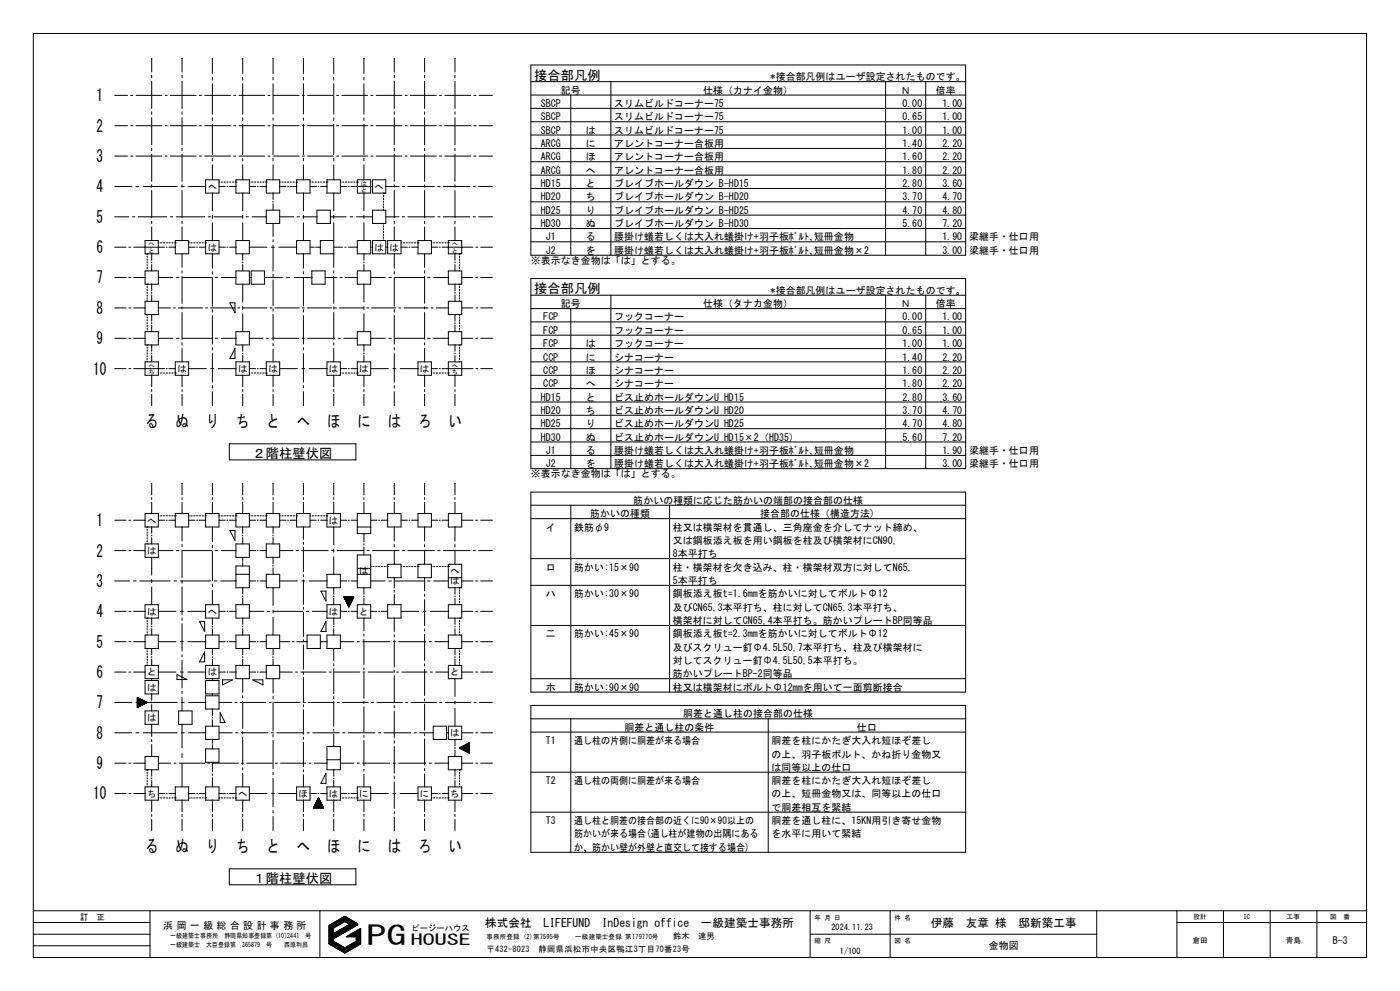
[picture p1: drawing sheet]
<svg xmlns="http://www.w3.org/2000/svg" width="420mm" height="297mm" viewBox="0 0 420 297" stroke-linecap="round" stroke-linejoin="round" font-family="sans-serif">
<defs><g id="words">
<text font-size="8" x="109.9" y="283.2">PG</text>
<g font-size="5">
<text x="28.9" y="30.4">1</text>
<text x="28.9" y="39.5">2</text>
<text x="28.9" y="48.6">3</text>
<text x="28.9" y="57.7">4</text>
<text x="28.9" y="66.8">5</text>
<text x="28.9" y="75.9">6</text>
<text x="28.9" y="85">7</text>
<text x="28.9" y="94.1">8</text>
<text x="28.9" y="103.2">9</text>
<text x="27.9" y="112.3">10</text>
<text x="43.6" y="127.8">る</text>
<text x="52.7" y="127.8">ぬ</text>
<text x="61.8" y="127.8">り</text>
<text x="70.9" y="127.8">ち</text>
<text x="79.9" y="127.8">と</text>
<text x="89" y="127.8">へ</text>
<text x="98.1" y="127.8">ほ</text>
<text x="107.2" y="127.8">に</text>
<text x="116.3" y="127.8">は</text>
<text x="125.4" y="127.8">ろ</text>
<text x="134.5" y="127.8">い</text>
<text x="28.9" y="157.7">1</text>
<text x="28.9" y="166.8">2</text>
<text x="28.9" y="175.9">3</text>
<text x="28.9" y="185">4</text>
<text x="28.9" y="194.1">5</text>
<text x="28.9" y="203.2">6</text>
<text x="28.9" y="212.3">7</text>
<text x="28.9" y="221.4">8</text>
<text x="28.9" y="230.5">9</text>
<text x="27.9" y="239.6">10</text>
<text x="43.6" y="255.2">る</text>
<text x="52.7" y="255.2">ぬ</text>
<text x="61.8" y="255.2">り</text>
<text x="70.9" y="255.2">ち</text>
<text x="79.9" y="255.2">と</text>
<text x="89" y="255.2">へ</text>
<text x="98.1" y="255.2">ほ</text>
<text x="107.2" y="255.2">に</text>
<text x="116.3" y="255.2">は</text>
<text x="125.4" y="255.2">ろ</text>
<text x="134.5" y="255.2">い</text>
</g>
<text font-size="4.5" x="123.3" y="283.3">HOUSE</text>
<g font-size="4">
<text x="160.2" y="23.9">接合部凡例</text>
<text x="160.2" y="87.9">接合部凡例</text>
<text x="75.8" y="137.2">２階柱壁伏図</text>
<text x="75.8" y="264.6">１階柱壁伏図</text>
</g>
<g font-size="3.5">
<text x="145.5" y="277.7">株式会社　LIFEFUND　InDesign office　一級建築士事務所</text>
<text x="279.3" y="277.7">伊藤　友章 様　邸新築工事</text>
</g>
<g font-size="3">
<text x="168.2" y="28.1">記号</text>
<text x="210.9" y="28.1">仕様（カナイ金物）</text>
<text x="231.2" y="24">*接合部凡例はユーザ設定されたものです。</text>
<text x="270.2" y="28.1">Ｎ</text>
<text x="280.7" y="28.1">倍率</text>
<text x="162.3" y="32">SBCP</text>
<text x="184.2" y="32">スリムビルドコーナー75</text>
<text x="270.7" y="32">0.00</text>
<text x="282.7" y="32">1.00</text>
<text x="162.3" y="36.1">SBCP</text>
<text x="162.3" y="40">SBCP</text>
<text x="175.7" y="40">は</text>
<text x="184.2" y="36.1">スリムビルドコーナー75</text>
<text x="184.2" y="40">スリムビルドコーナー75</text>
<text x="270.7" y="36.1">0.65</text>
<text x="270.7" y="40">1.00</text>
<text x="282.7" y="36.1">1.00</text>
<text x="282.7" y="40">1.00</text>
<text x="162.3" y="44.1">ARCG</text>
<text x="175.7" y="44.1">に</text>
<text x="184.2" y="44.1">アレントコーナー合板用</text>
<text x="270.7" y="44.1">1.40</text>
<text x="282.7" y="44.1">2.20</text>
<text x="162.3" y="48">ARCG</text>
<text x="162.3" y="52.1">ARCG</text>
<text x="175.7" y="52.1">へ</text>
<text x="175.7" y="48">ほ</text>
<text x="184.2" y="48">アレントコーナー合板用</text>
<text x="184.2" y="52.1">アレントコーナー合板用</text>
<text x="270.7" y="48">1.60</text>
<text x="270.7" y="52.1">1.80</text>
<text x="282.7" y="48">2.20</text>
<text x="282.7" y="52.1">2.20</text>
<text x="162.3" y="56">HD15</text>
<text x="175.7" y="56">と</text>
<text x="184.2" y="56">ブレイブホールダウン B-HD15</text>
<text x="270.7" y="56">2.80</text>
<text x="282.7" y="56">3.60</text>
<text x="162.3" y="60.1">HD20</text>
<text x="162.3" y="64.1">HD25</text>
<text x="175.7" y="60.1">ち</text>
<text x="175.7" y="64.1">り</text>
<text x="184.2" y="60.1">ブレイブホールダウン B-HD20</text>
<text x="184.2" y="64.1">ブレイブホールダウン B-HD25</text>
<text x="270.7" y="60.1">3.70</text>
<text x="270.7" y="64.1">4.70</text>
<text x="282.7" y="60.1">4.70</text>
<text x="282.7" y="64.1">4.80</text>
<text x="162.3" y="68.1">HD30</text>
<text x="175.7" y="68.1">ぬ</text>
<text x="184.2" y="68.1">ブレイブホールダウン B-HD30</text>
<text x="270.7" y="68.1">5.60</text>
<text x="282.7" y="68.1">7.20</text>
<text x="163.7" y="72.1">J1</text>
<text x="163.7" y="76.1">J2</text>
<text x="175.7" y="72.1">る</text>
<text x="175.7" y="76.1">を</text>
<text x="184.2" y="76.1">腰掛け蟻若しくは大入れ蟻掛け+羽子板ﾎﾞﾙﾄ､短冊金物×2</text>
<text x="184.2" y="72.1">腰掛け蟻若しくは大入れ蟻掛け+羽子板ﾎﾞﾙﾄ､短冊金物</text>
<text x="282.7" y="72.1">1.90 梁継手・仕口用</text>
<text x="282.7" y="76.1">3.00 梁継手・仕口用</text>
<text x="159.3" y="79.1">※表示なき金物は「は」とする。</text>
<text x="231.2" y="88.1">*接合部凡例はユーザ設定されたものです。</text>
<text x="168.2" y="92.1">記号</text>
<text x="210.9" y="92.1">仕様（タナカ金物）</text>
<text x="270.2" y="92.1">Ｎ</text>
<text x="280.7" y="92.1">倍率</text>
<text x="163" y="96.1">FCP</text>
<text x="163" y="100.1">FCP</text>
<text x="184.2" y="96.1">フックコーナー</text>
<text x="184.2" y="100.1">フックコーナー</text>
<text x="270.7" y="96.1">0.00</text>
<text x="270.7" y="100.1">0.65</text>
<text x="282.7" y="96.1">1.00</text>
<text x="282.7" y="100.1">1.00</text>
<text x="163" y="104.1">FCP</text>
<text x="175.7" y="104.1">は</text>
<text x="184.2" y="104.1">フックコーナー</text>
<text x="270.7" y="104.1">1.00</text>
<text x="282.7" y="104.1">1.00</text>
<text x="163" y="108.1">CCP</text>
<text x="163" y="112.1">CCP</text>
<text x="175.7" y="108.1">に</text>
<text x="175.7" y="112.1">ほ</text>
<text x="184.2" y="108.1">シナコーナー</text>
<text x="184.2" y="112.1">シナコーナー</text>
<text x="270.7" y="108.1">1.40</text>
<text x="270.7" y="112.1">1.60</text>
<text x="282.7" y="112.1">2.20</text>
<text x="282.7" y="108.1">2.20</text>
<text x="163" y="116.1">CCP</text>
<text x="175.7" y="116.1">へ</text>
<text x="184.2" y="116.1">シナコーナー</text>
<text x="270.7" y="116.1">1.80</text>
<text x="282.7" y="116.1">2.20</text>
<text x="162.3" y="120.1">HD15</text>
<text x="162.3" y="124.1">HD20</text>
<text x="175.7" y="120.1">と</text>
<text x="175.7" y="124.1">ち</text>
<text x="184.2" y="120.1">ビス止めホールダウンU HD15</text>
<text x="184.2" y="124.1">ビス止めホールダウンU HD20</text>
<text x="270.7" y="124.1">3.70</text>
<text x="270.7" y="120.1">2.80</text>
<text x="282.7" y="120.1">3.60</text>
<text x="282.7" y="124.1">4.70</text>
<text x="162.3" y="128.1">HD25</text>
<text x="175.7" y="128.1">り</text>
<text x="184.2" y="128.1">ビス止めホールダウンU HD25</text>
<text x="270.7" y="128.1">4.70</text>
<text x="282.7" y="128.1">4.80</text>
<text x="162.3" y="132.1">HD30</text>
<text x="163.7" y="136.1">J1</text>
<text x="175.7" y="132.1">ぬ</text>
<text x="175.7" y="136.1">る</text>
<text x="184.2" y="132.1">ビス止めホールダウンU HD15×2（HD35）</text>
<text x="184.2" y="136.1">腰掛け蟻若しくは大入れ蟻掛け+羽子板ﾎﾞﾙﾄ､短冊金物</text>
<text x="270.7" y="132.1">5.60</text>
<text x="282.7" y="132.1">7.20</text>
<text x="282.7" y="136.1">1.90 梁継手・仕口用</text>
<text x="159.3" y="143">※表示なき金物は「は」とする。</text>
<text x="163.7" y="140">J2</text>
<text x="175.7" y="140">を</text>
<text x="184.2" y="140">腰掛け蟻若しくは大入れ蟻掛け+羽子板ﾎﾞﾙﾄ､短冊金物×2</text>
<text x="282.7" y="140">3.00 梁継手・仕口用</text>
<text x="177" y="155">筋かいの種類</text>
<text x="190" y="151">筋かいの種類に応じた筋かいの端部の接合部の仕様</text>
<text x="228" y="155">接合部の仕様（構造方法)</text>
<text x="163.7" y="159">イ</text>
<text x="172.3" y="159">鉄筋φ9</text>
<text x="201.9" y="159">柱又は横架材を貫通し、三角座金を介してナット締め、</text>
<text x="201.9" y="163">又は鋼板添え板を用い鋼板を柱及び横架材にCN90,</text>
<text x="201.9" y="167">8本平打ち</text>
<text x="163.7" y="171">ロ</text>
<text x="172.3" y="171">筋かい:15×90</text>
<text x="201.9" y="171">柱・横架材を欠き込み、柱・横架材双方に対してN65,</text>
<text x="163.7" y="179">ハ</text>
<text x="172.3" y="179">筋かい:30×90</text>
<text x="201.9" y="175">5本平打ち</text>
<text x="201.9" y="179">鋼板添え板t=1.6mmを筋かいに対してボルトΦ12</text>
<text x="201.9" y="183">及びCN65,3本平打ち、柱に対してCN65,3本平打ち、</text>
<text x="163.7" y="191">二</text>
<text x="172.3" y="191">筋かい:45×90</text>
<text x="201.9" y="187">横架材に対してCN65,4本平打ち。筋かいプレートBP同等品</text>
<text x="201.9" y="191">鋼板添え板t=2.3mmを筋かいに対してボルトΦ12</text>
<text x="201.9" y="195">及びスクリュー釘Φ4.5L50,7本平打ち、柱及び横架材に</text>
<text x="201.9" y="199">対してスクリュー釘Φ4.5L50,5本平打ち。</text>
<text x="201.9" y="203">筋かいプレートBP-2同等品</text>
<text x="163.7" y="207">ホ</text>
<text x="172.3" y="207">筋かい:90×90</text>
<text x="201.9" y="207">柱又は横架材にボルトΦ12mmを用いて一面剪断接合</text>
<text x="205" y="215">胴差と通し柱の接合部の仕様</text>
<text x="187.4" y="219">胴差と通し柱の条件</text>
<text x="257.1" y="219">仕口</text>
<text x="163.7" y="223">T1</text>
<text x="172.3" y="223">通し柱の片側に胴差が来る場合</text>
<text x="231.4" y="223">胴差を柱にかたぎ大入れ短ほぞ差し</text>
<text x="231.4" y="227">の上、羽子板ボルト、かね折り金物又</text>
<text x="231.4" y="231">は同等以上の仕口</text>
<text x="163.7" y="235">T2</text>
<text x="172.3" y="235">通し柱の両側に胴差が来る場合</text>
<text x="231.4" y="235">胴差を柱にかたぎ大入れ短ほぞ差し</text>
<text x="231.4" y="239">の上、短冊金物又は、同等以上の仕口</text>
<text x="231.4" y="243">で胴差相互を緊結</text>
<text x="163.7" y="247">T3</text>
<text x="172.3" y="247">通し柱と胴差の接合部の近くに90×90以上の</text>
<text x="172.3" y="251">筋かいが来る場合(通し柱が建物の出隅にある</text>
<text x="231.4" y="247">胴差を通し柱に、15KN用引き寄せ金物</text>
<text x="231.4" y="251">を水平に用いて緊結</text>
<text x="172.3" y="255">か、筋かい壁が外壁と直交して接する場合)</text>
<text x="49" y="278.3">浜 岡 一 級 総 合 設 計 事 務 所</text>
<text x="296.6" y="284.6">金物図</text>
<text x="399.8" y="282.8">B-3</text>
</g>
<g font-size="2.8">
<text x="62.3" y="56.9">へ</text>
<text x="112.4" y="56.9">へ</text>
<text x="62.3" y="75.1">は</text>
<text x="112.4" y="75.1">は</text>
<text x="116.9" y="75.1">は</text>
<text x="53.2" y="111.5">は</text>
<text x="71.4" y="111.5">は</text>
<text x="80.5" y="111.5">は</text>
<text x="98.7" y="111.5">は</text>
<text x="107.8" y="111.5">は</text>
<text x="126" y="111.5">は</text>
<text x="44.1" y="156.9">へ</text>
<text x="98.7" y="156.9">は</text>
<text x="44.1" y="166">は</text>
<text x="107.8" y="172.1">は</text>
<text x="135.1" y="172.1">へ</text>
<text x="135.1" y="175.1">は</text>
<text x="44.1" y="184.2">は</text>
<text x="62.3" y="184.2">へ</text>
<text x="98.7" y="184.2">は</text>
<text x="107.8" y="184.2">と</text>
<text x="44.1" y="202.4">と</text>
<text x="62.3" y="202.4">は</text>
<text x="135.1" y="202.4">と</text>
<text x="44.1" y="207">は</text>
<text x="44.1" y="216.1">は</text>
<text x="135.1" y="220.6">は</text>
<text x="44.1" y="238.8">ち</text>
<text x="71.4" y="238.8">へ</text>
<text x="89.6" y="238.8">ほ</text>
<text x="98.7" y="238.8">は</text>
<text x="107.8" y="238.8">に</text>
<text x="126" y="238.8">に</text>
<text x="135.1" y="238.8">ち</text>
</g>
<g font-size="2.5">
<text x="24" y="275.6">訂　正</text>
<text x="123.5" y="279.1">ピージーハウス</text>
<text x="202" y="281.3">鈴木　達男</text>
<text x="249.4" y="278.8">2024.11.23</text>
<text x="146" y="285.2">〒432-8023　静岡県浜松市中央区鴨江3丁目70番23号</text>
<text x="251.9" y="285.9">1/100</text>
</g>
<g font-size="2.3">
<text x="357.8" y="282.5">倉田</text>
<text x="385.7" y="282.5">青島</text>
</g>
<g font-size="2">
<text x="244.3" y="275.6">年 月 日</text>
<text x="268.3" y="275.6">件 名</text>
<text x="358.1" y="275.4">設計</text>
<text x="373" y="275.4">IC</text>
<text x="386" y="275.4">工事</text>
<text x="399" y="275.4">図　番</text>
<text x="51.1" y="281.1">一級建築士事務所　静岡県知事登録第 (10)2441　号</text>
<text x="146" y="281.3">事務所登録 (2)第7595号</text>
<text x="172.6" y="281.3">一級建築士登録 第179770号</text>
<text x="51" y="283.8">一級建築士　大臣登録第　365879　号　　西原利昌</text>
<text x="244.3" y="282.6">縮 尺</text>
<text x="268.3" y="282.6">図 名</text>
</g>
<g font-size="1.9">
<text x="108.2" y="55.6">は</text>
<text x="108.2" y="57.5">と</text>
<text x="44.6" y="73.8">へ</text>
<text x="44.6" y="75.7">と</text>
<text x="135.6" y="73.8">へ</text>
<text x="135.6" y="75.7">と</text>
<text x="44.6" y="112.1">ち</text>
<text x="44.6" y="110.2">へ</text>
<text x="135.6" y="110.2">へ</text>
<text x="135.6" y="112.1">ち</text>
</g>
</g></defs>
<g fill="none" stroke="#000" stroke-width=".3">
<path d="M10 10h400v277h-400zM45.5 17.5v4.1M45.5 17.5h.1M54.7 17.5l-.1 4.1M63.7 17.5v4.6M63.7 17.5h.1M72.8 17.5v4.6M72.8 17.5h.1M82 17.5l-.1 4.6M91 17.5v4.6M91 17.5h.1M100.2 17.5l-.1 4.6"/>
<path d="M109.2 17.5v4.6M109.2 17.5h.1M118.3 17.5v4.1M127.4 17.5v4.1M136.5 17.5v4.1M136.5 17.5h.1M159.3 19.5h130.4v57h-130.4zM34.4 37.7h3.9M34.4 28.6h3.9M39.2 37.7h.7M39.2 28.6h.7M40.8 37.7h7.8"/>
<path d="M40.8 28.6h7.8M45.5 22.6v.7M45.5 24.3v8.2M45.5 33.5v.7M45.5 35.3v8.1M49.5 37.7h.7M49.5 28.6h.7M51.1 37.7h7.7M51.1 28.6h7.7M54.6 22.6v.7M54.6 24.3v8.2M54.6 33.5v.7"/>
<path d="M54.6 35.3v8.1M59.8 37.7h.7M59.8 28.6h.7M61.4 37.7h7.7M61.4 28.6h7.7M63.7 23.2v.8M63.7 25.1v9.1M63.7 35.3v.8M63.7 37.2v9.1M70.1 37.7h.6M70.1 28.6h.6M71.7 37.7h7.7"/>
<path d="M71.7 28.6h7.7M72.8 23.2v.8M72.8 25.1v9.1M72.8 35.3v.8M72.8 37.2v9.1M80.4 37.7h.6M80.4 28.6h.6M81.9 23.2v.8M81.9 25.1v9.1M81.9 35.3v.8M81.9 37.2v9.1M82 37.7h7.7"/>
<path d="M82 28.6h7.7M90.7 37.7h.6M90.7 28.6h.6M91 23.2v.8M91 25.1v9.1M91 35.3v.8M91 37.2v9.1M92.3 37.7h7.7M92.3 28.6h7.7M100.1 23.2v.8M100.1 25.1v9.1M100.1 35.3v.8"/>
<path d="M100.1 37.2v9.1M101 37.7h.6M101 28.6h.6M102.6 37.7h7.7M102.6 28.6h7.7M109.2 23.2v.8M109.2 25.1v9.1M109.2 35.3v.8M109.2 37.2v9.1M111.3 37.7h.6M111.3 28.6h.6M112.9 37.7h7.7"/>
<path d="M112.9 28.6h7.7M118.3 22.6v.7M118.3 24.3v8.2M118.3 33.5v.7M118.3 35.3v8.1M121.5 37.7h.7M121.5 28.6h.7M123.1 37.7h7.8M123.1 28.6h7.8M127.4 22.6v.7M127.4 24.3v8.2M127.4 33.5v.7"/>
<path d="M127.4 35.3v8.1M131.8 37.7h.7M131.8 28.6h.7M133.4 37.7h7.8M133.4 28.6h7.8M136.5 22.6v.7M136.5 24.3v8.2M136.5 33.5v.7M136.5 35.3v8.1M142.1 37.7h.7M142.1 28.6h.7M143.7 37.7h4"/>
<path d="M143.7 28.6h4M159.3 24.5h130.4M159.3 28.5h130.4M159.3 32.5h130.4M159.3 36.5h130.4M171.2 28.4v48.1M183.3 24.4v52.1M265.7 24.4v52.1M277.7 24.4v52.1M34.4 55.9h5.1M34.4 46.8h3.9M39.2 46.8h.7"/>
<path d="M40.8 55.9h.9M40.8 46.8h7.8M42.9 55.9h10.2M45.5 44.4v.8M45.5 46.2v8.2M45.5 55.4v.7M45.5 57.1v8.2M49.5 46.8h.7M51.1 46.8h7.7M54.4 55.9h.9M54.6 44.4v.8M54.6 46.2v8.2"/>
<path d="M54.6 55.4v.7M54.6 57.1v8.2M56.6 55.9h5.1M59.8 46.8h.7M61.4 46.8h7.7M61.7 53.9h4v4h-4zM63.7 47.5v.7M63.7 49.4v4.5M63.7 57.9v5.3M65.7 55.9h1.9M65.7 54.6h.2M66.3 54.6h.5"/>
<path d="M67.2 54.6h.4M68 54.6h.5M68.1 55.9h.3M68.9 55.9h1.9M68.9 54.6h.4M69.7 54.6h.4M70.1 46.8h.6M70.6 54.6h.2M70.8 54.6h.1M70.8 53.9h4v4h-4zM71.7 46.8h7.7M72.8 47.5v.7"/>
<path d="M72.8 49.4v4.5M72.8 57.9v5.3M74.8 55.9h1.9M74.8 54.6h.2M75.4 54.6h.5M76.3 54.6h.4M77.1 54.6h.5M77.2 55.9h.3M78 55.9h1.9M78 54.6h.4M78.8 54.6h.4M79.7 54.6h.2"/>
<path d="M79.9 54.6h.1M79.9 53.9h4v4h-4zM80.4 46.8h.6M81.9 47.5v.7M81.9 49.4v4.5M81.9 57.9v1.9M82 46.8h7.7M83.9 55.9h1.9M83.9 54.6h.2M84.5 54.6h.5M85.4 54.6h.4M86.2 54.6h.5"/>
<path d="M86.3 55.9h.3M87.1 55.9h1.9M87.1 54.6h.4M87.9 54.6h.4M88.8 54.6h.2M89 54.6h.1M89 53.9h4v4h-4zM90.7 46.8h.6M91 47.5v.7M91 49.4v4.5M91 57.9v5.3M92.3 46.8h7.7"/>
<path d="M93 55.9h1.9M93 54.6h.2M93.6 54.6h.5M94.5 54.6h.4M95.3 54.6h.5M95.4 55.9h.3M96.2 55.9h1.9M96.2 54.6h.4M97 54.6h.5M97.9 54.6h.2M98.1 54.6h.1M98.1 53.9h4v4h-4z"/>
<path d="M100.1 47.5v.7M100.1 49.4v4.5M100.1 57.9v5.3M101 46.8h.6M102.1 55.9h1.9M102.1 54.6h.2M102.6 46.8h7.7M102.7 54.6h.5M103.6 54.6h.4M104.4 54.6h.5M104.5 55.9h.3M105.3 55.9h6.1"/>
<path d="M105.3 54.6h.4M106.1 54.6h.5M107 54.6h.2M107.2 54.6h.1M107.2 53.9h4v4h-4zM109.2 47.5v.7M109.2 49.4v4.5M109.2 57.9v5.3M111.3 46.8h.6M111.5 55.9h.3M111.8 53.9h3.9v4h-3.9zM112.9 46.8h7.7"/>
<path d="M115.1 57.9h.1M115.1 57.9v.2M115.1 58.5v.5M115.1 59.4v.4M115.7 55.9h4M118.3 44.4v.8M118.3 46.2v8.2M118.3 55.4v.7M118.3 57.1v8.2M120.7 55.9h.7M121.5 46.8h.7M122.3 55.9h8"/>
<path d="M123.1 46.8h7.8M127.4 44.4v.8M127.4 46.2v8.2M127.4 55.4v.7M127.4 57.1v8.2M131.3 55.9h.7M131.8 46.8h.7M133 55.9h8M133.4 46.8h7.8M136.5 44.4v.8M136.5 46.2v8.2M136.5 55.4v.7"/>
<path d="M136.5 57.1v8.2M141.9 55.9h.7M142.1 46.8h.7M143.6 55.9h4.1M143.7 46.8h4M159.3 40.5h130.4M159.3 44.5h130.4M159.3 48.5h130.4M159.3 52.5h130.4M159.3 56.5h130.4M34.4 74.1h3.4M34.4 65h4.3"/>
<path d="M38.7 74.1h.5M39.7 65h.7M40.1 74.1h9.3M41.5 65h8.5M43.5 72.1h4v4h-4zM44.2 76.1h.1M44.2 76.1v.2M44.2 76.8v.4M44.2 77.6v.4M44.2 78.4v.5M44.2 79.3v.4M45.5 66.3v.7"/>
<path d="M45.5 68v4.1M45.5 76.1v1.9M45.5 78.5v.3M45.5 79.3v1.9M47.5 72.8h.2M48.1 72.8h.5M49 72.8h.4M49.8 72.8h.4M49.9 74.1h.3M50.7 74.1h1.9M50.7 72.8h.4M51.1 65h.7"/>
<path d="M51.5 72.8h.4M52.4 72.8h.2M52.6 72.8h.1M52.6 72.1h4v4h-4zM52.9 65h8.5M54.6 66.3v.7M54.6 68v4.1M54.6 76.1v4M56.6 74.1h1.9M56.6 72.8h.2M57.2 72.8h.5M58.1 72.8h.4"/>
<path d="M58.9 72.8h.5M59 74.1h.3M59.8 74.1h1.9M59.8 72.8h.4M60.6 72.8h.4M61.5 72.8h.2M61.7 72.8h.1M61.7 72.1h4v4h-4zM62.4 65h.8M63.7 64.6v.8M63.7 66.8v5.3M63.7 76.1v4.2"/>
<path d="M64.2 65h8.6M65.7 74.1h1.9M68.1 74.1h.3M68.9 74.1h1.9M70.8 72.1h4v4h-4zM72.8 64.6v.8M72.8 66.8v5.3M72.8 76.1v1.9M72.8 78.5v.3M72.8 79.3v1.9M73.8 65h.7M74.8 74.1h5.3"/>
<path d="M75.6 65h4.3M79.9 63h4v4h-4zM81.4 74.1h.9M81.9 60.3v.3M81.9 61.1v1.9M81.9 67v3.9M81.9 71.8v.7M81.9 73.5v7.7M83.7 74.1h5.3M83.9 65h4.2M89 72.1h4v4h-4zM89.1 65h.7"/>
<path d="M90.9 65h4.2M91 64.6v.8M91 66.8v5.3M91 76.1v4.2M93 74.1h1.1M94.4 74.1h.2M94.9 74.1h1.2M95.1 63h4v4h-4zM99.1 65h4.7M100.1 64.6v.8M100.1 66.8v13.3M100.1 74.1h2.6"/>
<path d="M100.1 72.1h-4v4h4.1M103.4 74.1h.4M104.5 74.1h2.7M105 65h.8M107 65h4.8M107.2 72.1h4v4h-4zM109.2 64.6v.8M109.2 66.8v5.3M109.2 76.1v1.9M109.2 78.5v.3M109.2 79.3v1.9M111.2 74.1h.2"/>
<path d="M111.5 74.1h.3M111.8 72.1h3.9v4h-3.9zM111.8 63h3.9v4h-3.9zM115.1 67h.1M115.1 60.2v.5M115.1 61.1v.4M115.1 61.9v.5M115.1 62.8v.2M115.1 67v.2M115.1 67.6v.5M115.1 68.5v.4M115.1 69.3v.5"/>
<path d="M115.1 70.2v.4M115.1 71v.5M115.1 71.9v.2M115.7 74.1h.2M115.7 65h4M116.1 74.1h.2M116.3 72.1h4v4h-4zM118.3 66.3v.7M118.3 68v4.1M118.3 76.1v4.2M120.3 74.1h1.9M120.3 72.8h.2"/>
<path d="M120.7 65h.7M120.9 72.8h.5M121.8 72.8h.4M122.3 65h8M122.6 72.8h.5M122.7 74.1h.3M123.5 74.1h1.9M123.5 72.8h.4M124.3 72.8h.5M125.2 72.8h.2M125.4 72.8h.1M125.4 72.1h4v4h-4z"/>
<path d="M127.4 66.3v.7M127.4 68v4.1M127.4 76.1v4M129.4 74.1h1.9M129.4 72.8h.2M130 72.8h.5M130.9 72.8h.4M131.3 65h.7M131.7 72.8h.5M131.8 74.1h.3M132.6 74.1h9.3M132.6 72.8h.4"/>
<path d="M133 65h8M133.4 72.8h.5M134.3 72.8h.2M134.5 72.8h.1M134.5 72.1h4v4h-4zM136.5 66.3v.7M136.5 68v4.1M136.5 76.1v1.9M136.5 78.5v.3M136.5 79.3v1.9M137.8 76.1h.1M137.8 76.1v.2"/>
<path d="M137.8 76.8v.4M137.8 77.6v.4M137.8 78.4v.5M137.8 79.3v.4M141.9 65h.7M142.7 74.1h.6M143.6 65h4.1M144.2 74.1h3.5M159.3 60.5h130.4M159.3 64.5h130.4M159.3 68.5h130.4M159.3 72.5h130.4"/>
<path d="M34.4 92.3h3.4M34.4 83.2h3.4M38.7 92.3h.5M38.7 83.2h.5M40.1 92.3h3.5M40.1 83.2h3.5M43.5 99.4h4v4h-4zM43.5 90.3h4v4h-4zM43.5 81.2h4v4h-4zM44.2 85.2h.1M44.2 94.3h.1M44.2 80.1v.5"/>
<path d="M44.2 81v.2M44.2 85.2v.2M44.2 85.9v.4M44.2 86.7v.4M44.2 87.5v.5M44.2 88.4v.4M44.2 89.2v.5M44.2 90.1v.2M44.2 94.3v.2M44.2 95v.4M44.2 95.8v.4M44.2 96.6v.5"/>
<path d="M44.2 97.5v.4M44.2 98.3v.5M44.2 99.2v.2M45.5 85.2v1.9M45.5 87.6v.3M45.5 88.4v1.9M45.5 94.3v1.9M45.5 96.7v.3M45.5 97.5v1.9M47.5 92.3h3.6M47.5 83.2h4.4M52 92.3h.6"/>
<path d="M52.9 83.2h.8M53.5 92.3h7.2M54.6 81.2v.6M54.6 82.8v8.1M54.6 91.9v.7M54.6 93.6v8.1M54.7 83.2h8.8M61.7 92.3h.6M63.2 92.3h7.2M63.7 81.4v.7M63.7 83.2v8.5M63.7 92.8v.7"/>
<path d="M63.7 94.6v8.5M64.6 83.2h.7M66.4 83.2h4.4M69 90.8h1.5v3zM70.8 99.4h4v4h-4zM70.8 81.2h4v4h-4zM71.3 92.3h.6M72.8 85.2v5.3M72.8 91.9v.9M72.8 94.1v5.3M72.9 92.3h7.2M74.8 83.2h.2"/>
<path d="M75.1 83.2h.3M75.4 81.2h3.9v4h-3.9zM79.3 83.2h5.4M81 92.3h.6M81.9 82.2v.7M81.9 83.9v7.7M81.9 92.6v.7M81.9 94.2v7.8M82.5 92.3h7.2M86 83.2h.9M88.2 83.2h5.4M90.7 92.3h.6"/>
<path d="M91 81.4v.7M91 83.2v8.5M91 92.8v.7M91 94.6v8.5M92.2 92.3h7.2M93.6 81.2h3.9v4h-3.9zM97.5 83.2h3.6M100.1 81.2v.6M100.1 82.8v8.1M100.1 91.9v.7M100.1 93.6v8.1M100.3 92.3h.6"/>
<path d="M101.9 92.3h7.2M102 83.2h.7M103.5 83.2h3.7M107.2 99.4h4v4h-4zM107.2 81.2h4v4h-4zM109.2 85.2v5.3M109.2 91.9v.9M109.2 94.1v5.3M110 92.3h.6M111.2 83.2h4.4M111.5 92.3h7.2M116.6 83.2h.8"/>
<path d="M118.3 81.4v.7M118.3 83.2v8.5M118.3 92.8v.7M118.3 94.6v8.5M118.4 83.2h8.8M119.7 92.3h.6M121.2 92.3h7.2M127.4 81.2v.6M127.4 82.8v8.1M127.4 91.9v.7M127.4 93.6v8.1M128.3 83.2h.7"/>
<path d="M129.3 92.3h.6M130.1 83.2h4.4M130.9 92.3h3.6M134.5 99.4h4v4h-4zM134.5 90.3h4v4h-4zM134.5 81.2h4v4h-4zM136.5 85.2v1.9M136.5 87.6v.3M136.5 88.4v1.9M136.5 94.3v1.9M136.5 96.7v.3M136.5 97.5v1.9"/>
<path d="M137.8 85.2h.1M137.8 94.3h.1M137.8 80.1v.5M137.8 81v.2M137.8 85.2v.2M137.8 85.9v.4M137.8 86.7v.4M137.8 87.5v.5M137.8 88.4v.4M137.8 89.2v.5M137.8 90.1v.2M137.8 94.3v.2"/>
<path d="M137.8 95v.4M137.8 95.8v.4M137.8 96.6v.5M137.8 97.5v.4M137.8 98.3v.5M137.8 99.2v.2M138.5 92.3h3.4M138.5 83.2h3.4M142.7 92.3h.6M142.7 83.2h.6M144.2 92.3h3.5M144.2 83.2h3.5"/>
<path d="M159.3 88.5h130.4M159.3 92.5h130.4M159.3 96.5h130.4M159.3 83.5h130.4v57h-130.4zM171.2 92.5v48M183.3 88.4v52.1M265.7 88.4v52.1M277.7 88.4v52.1M34.4 110.5h3.4M34.4 101.4h3.4M38.7 110.5h.5M38.7 101.4h.5"/>
<path d="M40.1 110.5h9.3M40.1 101.4h3.5M43.5 108.5h4v4h-4zM44.2 103.4h.1M44.2 103.4v.2M44.2 104v.4M44.2 104.9v.4M44.2 105.7v.4M44.2 106.6v.4M44.2 107.4v.4M44.2 108.2v.3M45.5 103.4v1.9"/>
<path d="M45.5 105.8v.3M45.5 106.6v1.9M45.5 112.5v3.4M45.5 116.8v.5M45.5 118.2v3.4M47.5 101.4h4.4M47.5 111.8h.2M48.1 111.8h.5M49 111.8h.4M49.8 111.8h.4M49.9 110.5h.3M50.7 110.5h1.9"/>
<path d="M50.7 111.8h.4M51.5 111.8h.4M52.4 111.8h.2M52.6 111.8h.1M52.6 108.5h4v4h-4zM52.9 101.4h.8M54.6 102.7v.7M54.6 104.4v4.1M54.6 112.5v3.4M54.6 116.8v.5M54.6 118.2v3.4M54.7 101.4h8.8"/>
<path d="M56.6 110.5h5.3M63.2 110.5h.9M63.7 104.2v.7M63.7 106v8.5M63.7 115.6v.7M63.7 117.3v4.3M64.6 101.4h.7M65.4 110.5h5.4M66.4 101.4h4.4M70.5 104.4v3h-1.5zM70.8 108.5h4v4h-4zM72.8 103.4v1.9"/>
<path d="M72.8 105.8v.3M72.8 106.6v1.9M72.8 112.5v3.4M72.8 116.8v.5M72.8 118.2v3.4M74.8 110.5h1.9M74.8 101.4h4M74.8 111.8h.2M75.4 111.8h.5M76.3 111.8h.4M77.1 111.8h.5M77.2 110.5h.3"/>
<path d="M78 110.5h1.9M78 111.8h.4M78.8 111.8h.4M79.7 111.8h.2M79.8 101.4h.7M79.9 111.8h.1M79.9 108.5h4v4h-4zM81.5 101.4h8.1M81.9 103v.6M81.9 104.6v3.9M81.9 112.5v3.4M81.9 116.8v.5"/>
<path d="M81.9 118.2v3.4M83.9 110.5h5.3M90.6 110.5h.8M90.6 101.4h.7M91 104.2v.7M91 106v8.5M91 115.6v.7M91 117.3v4.3M92.3 101.4h8.1M92.8 110.5h5.3M98.1 108.5h4v4h-4zM100.1 102.7v.7"/>
<path d="M100.1 104.4v4.1M100.1 112.5v3.4M100.1 116.8v.5M100.1 118.2v3.4M101.4 101.4h.7M102.1 110.5h1.9M102.1 111.8h.2M102.7 111.8h.5M103.1 101.4h4.1M103.6 111.8h.4M104.4 111.8h.5M104.5 110.5h.3"/>
<path d="M105.3 110.5h1.9M105.3 111.8h.4M106.1 111.8h.5M107 111.8h.2M107.2 111.8h.1M107.2 108.5h4v4h-4zM109.2 103.4v1.9M109.2 105.8v.3M109.2 106.6v1.9M109.2 112.5v3.4M109.2 116.8v.5M109.2 118.2v3.4"/>
<path d="M111.2 110.5h5.3M111.2 101.4h4.4M116.6 101.4h.8M117.9 110.5h.8M118.3 104.2v.7M118.3 106v8.5M118.3 115.6v.7M118.3 117.3v4.3M118.4 101.4h8.8M120.1 110.5h5.3M125.4 108.5h4v4h-4zM127.4 102.7v.7"/>
<path d="M127.4 104.4v4.1M127.4 112.5v3.4M127.4 116.8v.5M127.4 118.2v3.4M128.3 101.4h.7M129.4 110.5h1.9M129.4 111.8h.2M130 111.8h.5M130.1 101.4h4.4M130.9 111.8h.4M131.7 111.8h.5M131.8 110.5h.3"/>
<path d="M132.6 110.5h9.3M132.6 111.8h.4M133.4 111.8h.5M134.3 111.8h.2M134.5 111.8h.1M134.5 108.5h4v4h-4zM136.5 103.4v1.9M136.5 105.8v.3M136.5 106.6v1.9M136.5 112.5v3.4M136.5 116.8v.5M136.5 118.2v3.4"/>
<path d="M137.8 103.4h.1M137.8 103.4v.2M137.8 104v.4M137.8 104.9v.4M137.8 105.7v.4M137.8 106.6v.4M137.8 107.4v.4M137.8 108.2v.3M138.5 101.4h3.4M142.7 110.5h.6M142.7 101.4h.6M144.2 110.5h3.5"/>
<path d="M144.2 101.4h3.5M159.3 112.5h130.4M159.3 100.5h130.4M159.3 104.5h130.4M159.3 108.5h130.4M159.3 116.5h130.4M68.8 133v4.8h38v-4.8M68.8 133h38M159.3 120.5h130.4M159.3 124.5h130.4M159.3 128.5h130.4M159.3 132.5h130.4"/>
<path d="M159.3 136.5h130.4M34.4 155.9h3.4M38.7 155.9h.5M40.1 155.9h3.5M43.5 153.9h4v4h-4zM44.2 157.9h.1M44.2 157.9v.3M44.2 158.6v.4M44.2 159.4v.5M45.5 144.9v3.4M45.5 149.1v.6M45.5 150.5v3.4"/>
<path d="M45.5 157.9v2M45.5 144.9h.1M47.5 155.9h1.9M47.5 154.6h.2M48.1 154.6h.5M49 154.6h.4M49.8 154.6h.4M49.9 155.9h.3M50.7 155.9h1.9M50.7 154.6h.4M51.5 154.6h.4M52.4 154.6h.2"/>
<path d="M52.6 154.6h.1M52.6 153.9h4v4h-4zM54.6 149.1v.6M54.6 150.5v3.4M54.6 157.9v4.2M54.7 144.9l-.1 3.4M56.6 155.9h1.9M56.6 154.6h.2M57.2 154.6h.5M58.1 154.6h.4M58.9 154.6h.5M59 155.9h.3"/>
<path d="M59.8 155.9h1.9M59.8 154.6h.4M60.6 154.6h.4M61.5 154.6h.2M61.7 154.6h.1M61.7 153.9h4v4h-4zM63.7 144.9h.1M63.7 144.9v3.4M63.7 149.1v.6M63.7 150.5v3.4M63.7 157.9v4.4M65.7 155.9h1.9"/>
<path d="M65.7 154.6h.2M66.3 154.6h.5M67.2 154.6h.4M68 154.6h.5M68.1 155.9h.3M68.9 155.9h1.9M68.9 154.6h.4M69 159h1.5v3zM69.7 154.6h.4M70.6 154.6h.2M70.8 154.6h.1M70.8 153.9h4v4h-4z"/>
<path d="M72.8 144.9h.1M72.8 144.9v3.4M72.8 149.1v.6M72.8 150.5v3.4M72.8 157.9v2M74.8 155.9h1.9M74.8 154.6h.2M75.4 154.6h.5M76.3 154.6h.4M77.1 154.6h.5M77.2 155.9h.3M78 155.9h1.9"/>
<path d="M78 154.6h.4M78.8 154.6h.4M79.7 154.6h.2M79.9 154.6h.1M79.9 153.9h4v4h-4zM81.9 149.1v.6M81.9 150.5v3.4M81.9 157.9v2M82 144.9l-.1 3.4M83.9 155.9h1.9M83.9 154.6h.2M84.5 154.6h.5"/>
<path d="M85.4 154.6h.4M86.2 154.6h.5M86.3 155.9h.3M87.1 155.9h1.9M87.1 154.6h.4M87.9 154.6h.4M88.8 154.6h.2M89 154.6h.1M89 153.9h4v4h-4zM91 144.9h.1M91 144.9v3.4M91 149.1v.6"/>
<path d="M91 150.5v3.4M91 157.9v3.7M93 155.9h1.9M93 154.6h.2M93.6 154.6h.5M94.5 154.6h.4M95.3 154.6h.5M95.4 155.9h.3M96.2 155.9h1.9M96.2 154.6h.4M97 154.6h.5M97.9 154.6h.2"/>
<path d="M98.1 154.6h.1M98.1 153.9h4v4h-4zM100.1 149.1v.6M100.1 150.5v3.4M100.1 157.9v5.4M100.2 144.9l-.1 3.4M102.1 155.9h1.9M104.5 155.9h.3M105.3 155.9h1.9M107.2 157.9h4M107.2 153.9h4v6h-4zM109.2 144.9h.1"/>
<path d="M109.2 144.9v3.4M109.2 149.1v.6M109.2 150.5v3.4M109.2 159.9v2.4M111.2 155.9h1.9M113.6 155.9h.3M114.4 155.9h1.9M116.3 153.9h4v4h-4zM118.3 149.1v.6M118.3 150.5v3.4M118.3 157.9v4.2M118.3 144.9v3.4"/>
<path d="M120.3 155.9h1.9M122.7 155.9h.3M123.5 155.9h1.9M125.4 153.9h4v4h-4zM127.4 149.1v.6M127.4 150.5v3.4M127.4 157.9v4.2M127.4 144.9v3.4M129.4 155.9h1.9M131.8 155.9h.3M132.6 155.9h1.9M134.5 153.9h4v4h-4z"/>
<path d="M136.5 144.9h.1M136.5 144.9v3.4M136.5 149.1v.6M136.5 150.5v3.4M136.5 157.9v4.2M138.5 155.9h3.4M142.7 155.9h.6M144.2 155.9h3.5M159.3 151.4h130.4M159.3 155.4h130.4M159.3 147.5h130.4v59.9h-130.4zM171.2 151.4v56"/>
<path d="M200.9 151.4v56M34.4 174.1h4.5M34.4 165h3.4M38.7 165h.5M40.1 174.1h.8M40.1 165h3.5M42 174.1h9.1M43.5 163h4v4h-4zM44.2 160.3v.4M44.2 161.1v.4M44.2 162v.4M44.2 162.8v.2"/>
<path d="M45.5 160.4v.3M45.5 161.1v1.9M45.5 167v5.4M45.5 173.7v.9M45.5 175.9v5.3M47.5 165h4.4M52.2 174.1h.8M52.9 165h.8M54.1 174.1h9.1M54.6 163.2v.6M54.6 164.8v8.3M54.6 174.2v.6"/>
<path d="M54.6 175.9v8.2M54.7 165h8.8M63.7 163.4v.8M63.7 165.2v8.8M63.7 175v.8M63.7 176.9v4.3M64.3 174.1h.8M64.6 165h.7M66.2 174.1h4.6M66.4 165h4.4M70.8 163h4v4h-4zM70.8 169.6h4v6.5h-4z"/>
<path d="M70.8 172.1h4M72.8 160.4v.3M72.8 161.1v1.9M72.8 167v1M72.8 168.3v.1M72.8 168.7v.9M72.8 176.1v2M72.8 178.6v.3M72.8 179.3v1.9M74.8 174.1h1.9M74.8 165h1.9M77.2 174.1h.3"/>
<path d="M77.2 165h.3M78 174.1h1.9M78 165h1.9M79.9 163h4v4h-4zM79.9 172.1h4v4h-4zM81.9 160.4v.3M81.9 161.1v1.9M81.9 167v2M81.9 169.5v.3M81.9 170.2v1.9M81.9 176.1v5.4M83.9 174.1h5.3"/>
<path d="M83.9 165h4M88.9 165h.6M90.5 165h8M90.6 174.1h.8M91 162.5v.7M91 164v7.4M91 172.3v.6M91 173.8v7.3M92.8 174.1h5.3M96.3 177.2h1.5v3zM98.1 172.1h4v4h-4zM99.5 165h.7"/>
<path d="M100.1 164.6v.9M100.1 166.8v5.3M100.1 176.1v2M100.1 178.6v.3M100.1 179.3v1.9M101.1 165h8M102.1 174.1h1.9M103.2 178.9h2.9l-1.5 3zM103.2 178.9h2.9M103.2 179.1h2.9M103.2 179h2.9M103.3 179.2h2.7"/>
<path d="M103.3 179.3h2.7M103.4 179.4h2.5M103.4 179.5h2.5M103.5 179.6h2.3M103.5 179.7h2.3M103.6 179.7h2.1M103.6 179.9h2.1M103.7 180h1.9M104.5 174.1h.3M105.3 174.1h1.9M107.2 166.3h4v9.8h-4zM107.2 172.1h4"/>
<path d="M107.2 170.3h4M109.2 162.9v.5M109.2 164v2.3M109.2 176.1v2M109.2 178.6v.3M109.2 179.3v1.9M110.1 165h.6M111.2 174.1h4.4M111.2 169.8h.2M111.8 165h7.9M111.8 169.8h.5M112.7 169.8h.4"/>
<path d="M113.5 169.8h.5M114.4 169.8h.4M115.2 169.8h.5M116.1 169.8h.2M116.3 169.8h.1M116.3 169.1h4v4h-4zM116.6 174.1h.8M118.3 163.2v.7M118.3 164.9v4.2M118.3 173.1v3.1M118.3 177v.5M118.3 178.2v3"/>
<path d="M118.4 174.1h8.8M120.3 169.8h.2M120.7 165h.7M120.9 169.8h.5M121.8 169.8h.4M122.4 165h7.9M122.6 169.8h.5M123.5 169.8h.4M124.3 169.8h.5M125.2 169.8h.2M125.4 169.8h.1M125.4 169.1h4v4h-4z"/>
<path d="M127.4 163.2v.7M127.4 164.9v4.2M127.4 173.1v4M127.4 178.1v.6M127.4 179.7v7.8M128.3 174.1h.7M129.4 169.8h.2M130 169.8h.5M130.1 174.1h4.4M130.9 169.8h.4M131.3 165h.7M131.7 169.8h.5"/>
<path d="M132.6 169.8h.4M133 165h8M133.4 169.8h.5M134.3 169.8h.2M134.5 169.8h.1M134.5 169.1h4v7h-4zM134.5 173.1h4M136.5 163.2v.7M136.5 164.9v4.2M136.5 176.1v2M136.5 178.6v.3M136.5 179.3v1.9"/>
<path d="M137.8 176.1h.1M137.8 176.1v.3M137.8 176.8v.4M137.8 177.6v.5M137.8 178.5v.4M137.8 179.3v.4M138.5 174.1h3.4M141.9 165h.7M142.7 174.1h.6M143.6 165h4.1M144.2 174.1h3.5M159.3 167.4h130.4"/>
<path d="M159.3 175.4h130.4M34.4 192.3h3.4M34.4 183.2h3.4M38.7 192.3h.5M38.7 183.2h.5M40.1 192.3h3.5M40.1 183.2h3.5M43.5 199.4h4v4h-4zM43.5 190.3h4v4.1h-4zM43.5 181.2h4v4.1h-4zM44.2 194.4h.1M44.2 185.3h.1"/>
<path d="M44.2 185.3v.2M44.2 185.9v.4M44.2 186.7v.5M44.2 187.6v.4M44.2 188.4v.4M44.2 189.3v.4M44.2 190.1v.2M44.2 194.4v.2M44.2 195v.4M44.2 195.8v.5M44.2 196.7v.4M44.2 197.5v.5"/>
<path d="M44.2 198.4v.4M44.2 199.2v.2M45.5 185.3v1.9M45.5 187.7v.3M45.5 188.4v1.9M45.5 194.4v1.9M45.5 196.8v.3M45.5 197.5v1.9M47.5 192.3h5.3M47.5 183.2h5.3M54.1 192.3h.9M54.1 183.2h.9"/>
<path d="M54.6 185.2v.7M54.6 186.9v8.3M54.6 196.2v.7M54.6 197.9v8.3M56.3 192.3h5.4M56.3 183.2h5.4M59.9 186.3h1.5v3zM61.4 195.4v3h-1.5zM61.7 199.4h4v4h-4zM61.7 190.3h4v4.1h-4zM61.7 181.2h4v4.1h-4zM63.7 185.3v1.9"/>
<path d="M63.7 187.7v.3M63.7 188.4v1.9M63.7 194.4v1.9M63.7 196.8v.3M63.7 197.5v1.9M65.7 192.3h1.9M65.7 183.2h1.9M68.1 192.3h.3M68.1 183.2h.3M68.9 192.3h1.9M68.9 183.2h1.9M70.8 199.4h4v4h-4z"/>
<path d="M70.8 190.3h4v4.1h-4zM70.8 181.2h4v4.1h-4zM72.8 185.3v1.9M72.8 187.7v.3M72.8 188.4v1.9M72.8 194.4v1.9M72.8 196.8v.3M72.8 197.5v1.9M74.8 192.3h1.9M74.8 183.2h4.4M77.2 192.3h.3M78 192.3h1.9"/>
<path d="M79.9 199.4h4v4h-4zM79.9 190.3h4v4.1h-4zM80.2 183.2h.8M81.9 182.8v.9M81.9 185v5.3M81.9 194.4v1.9M81.9 196.8v.3M81.9 197.5v1.9M82 183.2h8.8M83.9 192.3h3.1M87.7 192.3h.6M89 192.3h3.2"/>
<path d="M91 182v.6M91 183.5v7.3M91 191.7v.7M91 193.3v7.3M91.9 183.2h.7M92.1 190.3h4v4.1h-4zM93.7 183.2h4.4M96.1 192.3h.7M97 192.3h.1M97.3 192.3h.8M97.8 186.3v3h-1.5zM98.1 190.3h4v4.1h-4z"/>
<path d="M98.1 181.2h4v4.1h-4zM100.1 185.3v1.9M100.1 187.7v.3M100.1 188.4v1.9M100.1 194.4v3.6M100.1 199v.6M102.1 192.3h4M102.1 183.2h1.9M103.8 180.1h1.7M103.8 180.3h1.7M103.9 180.4h1.5M103.9 180.3h1.5"/>
<path d="M103.9 180.5h1.5M104 180.7h1.3M104 180.6h1.3M104.1 180.7h1.1M104.1 180.8h1.1M104.1 180.9h1.1M104.2 181h.9M104.3 181.1h.7M104.3 181.3h.7M104.3 181.2h.7M104.4 181.4h.5M104.4 181.5h.5"/>
<path d="M104.5 183.2h.3M104.5 181.6h.3M104.6 181.8h.1M104.6 181.7h.1M104.6 181.9h.1M104.9 181.3l-.5 .1M105.3 183.2h1.9M105.5 180.2l-1.7 .1M107.1 192.3h.7M107.2 181.2h4v4.1h-4zM108.8 192.3h8.1M109.2 185.3v3.8"/>
<path d="M109.2 190v.6M109.2 191.6v7.6M111.2 183.2h1.9M113.6 183.2h.3M114.4 183.2h1.9M116.3 181.2h4v4.1h-4zM117.9 192.3h.7M118.3 185.3v4M118.3 190.2v.7M118.3 191.9v8M119.6 192.3h8.1M120.3 183.2h5.3"/>
<path d="M127 183.2h.8M127.4 188.5v.6M127.4 190.2v7.8M127.4 199v.6M128.7 192.3h.7M129.2 183.2h5.3M130.4 192.3h4.1M134.5 199.4h4v4h-4zM134.5 190.3h4v4.1h-4zM134.5 181.2h4v4.1h-4zM136.5 185.3v1.9M136.5 187.7v.3"/>
<path d="M136.5 188.4v1.9M136.5 194.4v1.9M136.5 196.8v.3M136.5 197.5v1.9M137.8 194.4h.1M137.8 185.3h.1M137.8 180.2v.4M137.8 181v.2M137.8 185.3v.2M137.8 185.9v.4M137.8 186.7v.5M137.8 187.6v.4"/>
<path d="M137.8 188.4v.4M137.8 189.3v.4M137.8 190.1v.2M137.8 194.4v.2M137.8 195v.4M137.8 195.8v.5M137.8 196.7v.4M137.8 197.5v.5M137.8 198.4v.4M137.8 199.2v.2M138.5 192.3h3.4M138.5 183.2h3.4"/>
<path d="M142.7 192.3h.6M142.7 183.2h.6M144.2 192.3h3.5M144.2 183.2h3.5M159.3 187.5h130.4M34.4 219.6h5.1M34.4 210.5h5.1M34.4 201.4h3.4M38.7 201.4h.5M40.1 201.4h3.5M40.8 219.6h.9M40.8 210.5h.9"/>
<path d="M41.2 209l3 1.5-3 1.5zM41.2 209v3M41.4 209.1l-.1 2.9M41.5 209.2l-.1 2.7M41.5 209.2v2.7M41.6 209.3v2.5M41.7 209.3v2.5M41.8 209.3v2.4M41.9 209.4v2.3M42 209.4v2.2M42.1 209.5l-.1 2.1M42.1 209.5v2"/>
<path d="M42.2 209.5v2M42.3 209.6v1.9M42.4 209.6v1.8M42.5 209.7l-.1 1.7M42.5 209.7v1.7M42.6 209.7v1.6M42.7 209.8v1.5M42.7 209.8v1.4M42.8 209.8v1.4M42.9 219.6h10.2M42.9 210.5h10.2M42.9 209.9v1.3"/>
<path d="M43 209.9v1.2M43.1 210v1.1M43.2 210v1M43.3 210.1v.9M43.4 210.1v.8M43.5 210.2v.7M43.5 213.1h4v4h-4zM43.5 204h4v4h-4zM43.6 210.2v.6M43.7 210.3v.5M43.8 210.3v.4M43.9 210.4v.3"/>
<path d="M44 210.4v.2M44.1 210.5v.1M45.5 203.4v.2M45.5 203.8v.2M45.5 208v1.9M45.5 210.4v.3M45.5 211.2v1.9M45.5 217.1v3.6M47.5 201.4h5.3M53.1 202.1l3 1.6h-3zM53.6 213.1h4v4h-4zM54.1 201.4h.9"/>
<path d="M54.4 219.6h.9M54.4 210.5h.9M54.6 207.2v.7M54.6 209v4.1M54.6 217.1v7.1M56.3 201.4h5.4M56.6 219.6h5.1M56.6 210.5h5.1M61.7 204h4v4h-4zM61.7 217.6h4v4h-4zM61.7 208.5h4v4h-4zM63.7 203.4v.2"/>
<path d="M63.7 203.8v.2M63.7 208v.2M63.7 208.4v.1M63.7 212.5v2M63.7 214.9v.4M63.7 215.7v1.9M65.7 219.6h4M65.7 210.5h3.8M65.7 201.4h1.9M66 213.6l1.5 3h-1.5zM66.8 203.8h3l-3 1.5zM68.1 201.4h.3"/>
<path d="M68.9 201.4h1.9M70.5 210.5h.6M70.7 219.6h.7M72.1 210.5h7.7M72.4 219.6h8M72.8 203.4v4.1M72.8 208.5v.7M72.8 210.2v8.1M72.8 219.3v.7M74.8 201.4h1.9M75.9 203.8h3v1.5zM77.2 201.4h.3"/>
<path d="M78 201.4h1.9M80.7 210.5h.7M81.4 219.6h.7M81.9 203.4v4.3M81.9 208.7v.8M81.9 210.5v8.6M82.3 210.5h7.7M83.1 219.6h8M83.9 201.4h3.8M88.6 201.4h.6M90.2 201.4h7.6M91 210.5h.6"/>
<path d="M91 201.5v.6M91 203v7.3M91 211.2v.6M91 212.7v7.3M92.1 219.6h.7M92.5 210.5h7.7M93.8 219.6h8M98.8 201.4h.6M100.1 200.5v7.4M100.1 208.7v.7M100.1 210.3v7.3M100.1 218.6v.6"/>
<path d="M100.3 201.4h7.6M101.2 210.5h.7M102.8 210.5h7.7M102.8 219.6h.7M104.5 219.6h8M108.9 201.4h.6M109.2 200.2v.5M109.2 201.7v7.6M109.2 210.3v.6M109.2 211.8v7.6M110.4 201.4h7.6M111.4 210.5h.7"/>
<path d="M113 210.5h7.7M113.5 219.6h.7M115.2 219.6h8M118.3 200.9v.6M118.3 202.5v8M118.3 211.5v.6M118.3 213.1v8M119 201.4h.6M120.6 201.4h7.5M121.7 210.5h.6M123.3 210.5h7.6M124.2 219.6h.7"/>
<path d="M125.9 219.6h4.1M127.4 200.6v7.8M127.4 209.4v.7M127.4 211v7.9M127.4 219.9v.6M129.1 201.4h.6M130 217.6h3.9v4h-3.9zM130.7 201.4h3.8M131.9 210.5h.6M133.5 210.5h7.7M133.9 219.6h.2M134.3 219.6h.2"/>
<path d="M134.5 217.6h4v4h-4zM136.5 203.4v5.3M136.5 210.1v.9M136.5 212.3v5.3M138.5 219.6h3.4M138.5 201.4h3.4M142.2 210.5h.6M142.7 219.6h.6M142.7 201.4h.6M143.8 210.5h3.9M144.2 219.6h3.5M144.2 201.4h3.5"/>
<path d="M159.3 203.4h130.4M159.3 215.4h130.4M159.3 219.4h130.4M159.3 211.4h130.4v44h-130.4zM171.2 215.4v40M230.5 215.4v40M34.4 237.8h3.4M34.4 228.7h3.4M38.7 237.8h.5M38.7 228.7h.5M40.1 237.8h3.5M40.1 228.7h3.5"/>
<path d="M43.5 235.8h4v4h-4zM43.5 226.7h4v4h-4zM44.2 230.7h.1M44.2 230.7v.3M44.2 231.4v.4M44.2 232.2v.5M44.2 233.1v.4M44.2 233.9v.5M44.2 234.8v.4M44.2 235.6v.2M45.5 221.6v.6M45.5 223.1v3.6"/>
<path d="M45.5 230.7v2M45.5 233.1v.4M45.5 233.9v1.9M45.5 239.8v3.4M47.5 237.8h1.9M47.5 228.7h3.8M47.5 239.1h.2M48.1 239.1h.5M49 239.1h.4M49.8 239.1h.4M49.9 237.8h.3M50.7 237.8h1.9"/>
<path d="M50.7 239.1h.4M51.5 239.1h.4M52.2 228.7h.6M52.4 239.1h.2M52.6 239.1h.1M52.6 235.8h4v4h-4zM53.8 228.7h7.6M54.6 225.9v1.2M54.6 228.8v7M54.6 239.8v3.4M56.6 237.8h1.9M56.6 239.1h.2"/>
<path d="M57.2 239.1h.5M58.1 239.1h.4M58.9 239.1h.5M59 237.8h.3M59.8 237.8h1.9M59.8 239.1h.4M60.6 239.1h.4M61.5 239.1h.2M61.7 239.1h.1M61.7 235.8h4v4h-4zM61.7 224.5h4v4h-4zM62.4 228.7h.5"/>
<path d="M63.7 221.6v1.1M63.7 223v.1M63.7 223.4v1.1M63.7 228.5v2.8M63.7 231.9v.5M63.7 233.1v2.7M63.7 239.8v3.4M63.9 228.7h7.6M65.7 237.8h1.9M65.7 239.1h.2M66.3 239.1h.5M67.2 239.1h.4"/>
<path d="M68 239.1h.5M68.1 237.8h.3M68.9 237.8h1.9M68.9 239.1h.4M69.7 239.1h.4M70.6 239.1h.2M70.8 239.1h.1M70.8 235.8h4v4h-4zM72.5 228.7h.6M72.8 221v8.1M72.8 230.1v.7M72.8 231.8v4"/>
<path d="M72.8 239.8v3.4M74 228.7h7.6M74.8 237.8h5.3M81.4 237.8h.9M81.9 220.1v.8M81.9 221.9v8.6M81.9 231.5v.7M81.9 233.3v8.6M82.6 228.7h.6M83.7 237.8h5.3M84.2 228.7h7.5M89 235.8h4v4h-4z"/>
<path d="M91 220.9v.7M91 222.5v7.3M91 230.7v.6M91 232.2v3.6M91 239.8v3.4M92.7 228.7h.6M93 237.8h1.9M94.3 228.7h3.8M95.1 240h.9M95.2 239.9h.7M95.2 239.8h.7M95.2 239.8h.6"/>
<path d="M95.3 239.6h.5M95.3 239.7h.5M95.4 237.8h.3M95.4 239.4h.3M95.5 239.3h.1M95.5 239.2h.1M95.5 239.1l1.5 3h-2.9zM96.2 237.8h1.9M97.8 231.8v3h-1.5zM98.1 235.8h4v4h-4zM98.1 223.7h4v7h-4zM98.1 227.7h4"/>
<path d="M100.1 220.1v3.6M100.1 230.7v2M100.1 233.1v.4M100.1 233.9v1.9M100.1 239.8v3.4M102.1 237.8h1.9M102.1 228.7h4M102.1 239.1h.2M102.7 239.1h.5M103.6 239.1h.4M104.4 239.1h.5M104.5 237.8h.3"/>
<path d="M105.3 237.8h1.9M105.3 239.1h.4M106.1 239.1h.5M107 239.1h.2M107.1 228.7h.7M107.2 239.1h.1M107.2 235.8h4v4h-4zM108.8 228.7h8.1M109.2 220.4v.6M109.2 222v7.5M109.2 230.5v.6M109.2 232.1v3.7"/>
<path d="M109.2 239.8v3.4M111.2 237.8h5.3M117.9 237.8h.8M117.9 228.7h.7M118.3 222.1v.7M118.3 223.7v8M118.3 232.7v.6M118.3 234.4v7.9M119.6 228.7h8.1M120.1 237.8h5.3M125.4 235.8h4v4h-4zM127.4 221.5v7.8"/>
<path d="M127.4 230.3v.7M127.4 231.9v3.9M127.4 239.8v3.4M128.7 228.7h.7M129.4 237.8h1.9M129.4 239.1h.2M130 239.1h.5M130.4 228.7h4.1M130.9 239.1h.4M131.7 239.1h.5M131.8 237.8h.3M132.6 237.8h1.9"/>
<path d="M132.6 239.1h.4M133.4 239.1h.5M134.3 239.1h.2M134.5 239.1h.1M134.5 235.8h4v4h-4zM134.5 226.7h4v4h-4zM136.5 221.6v2M136.5 224v.4M136.5 224.8v1.9M136.5 230.7v2M136.5 233.1v.4M136.5 233.9v1.9"/>
<path d="M136.5 239.8v3.4M137.8 230.7h.1M137.8 224.2l3-1.5v3zM137.8 230.7v.3M137.8 231.4v.4M137.8 232.2v.5M137.8 233.1v.4M137.8 233.9v.5M137.8 234.8v.4M137.8 235.6v.2M137.9 224.2h.1M137.9 224.1v.1"/>
<path d="M138 224.1v.2M138.1 224.1v.2M138.1 224l.1 .4M138.2 224v.4M138.3 223.9v.6M138.4 223.9v.6M138.5 223.9v.6M138.5 237.8h3.4M138.5 228.7h3.4M138.5 223.8l.1 .8M138.6 223.8l.1 .8M138.8 223.7v1"/>
<path d="M138.9 223.6v1.1M139 223.6v1.1M139 223.6v1.2M139.1 223.5v1.3M139.2 223.5v1.4M139.2 223.5l.1 1.4M139.4 223.4v1.6M139.5 223.4v1.6M139.6 223.3v1.7M139.6 223.3v1.8M139.7 223.2v1.9M139.8 223.2v2"/>
<path d="M139.9 223.1v2.1M140 223.1v2.2M140.1 223v2.3M140.2 223v2.4M140.3 223v2.4M140.3 222.9v2.5M140.4 222.9v2.6M140.5 222.8v2.8M140.6 222.8v2.8M140.7 222.7v2.9M142.7 237.8h.6M142.7 228.7h.6"/>
<path d="M144.2 237.8h3.5M144.2 228.7h3.5M159.3 231.4h130.4M45.5 244.1v.6M45.5 245.5v3.4M54.6 244.1v.6M54.6 245.5v3.4M63.7 244.1v.6M63.7 245.5v3.4M72.8 244.1v.6M72.8 245.5v3.4M81.9 242.9v.7"/>
<path d="M81.9 244.7v4.2M91 244.1v.6M91 245.5v3.4M94.1 242.1h2.9M94.1 242h2.9M94.1 242h2.8M94.2 241.9h2.7M94.2 241.8h2.7M94.3 241.7h2.5M94.3 241.6h2.5M94.4 241.5h2.3M94.4 241.4h2.3"/>
<path d="M94.4 241.3h2.2M94.5 241.3h2.1M94.5 241.2h2.1M94.6 241.1h1.9M94.6 241h1.9M94.7 240.9h1.7M94.7 240.7h1.7M94.7 240.8h1.7M94.8 240.7h1.5M94.8 240.5h1.5M94.8 240.6h1.5M94.9 240.4h1.3"/>
<path d="M95 240.3h1.1M95 240.4h1.1M95 240.2h1.1M95.1 240.1h.9M100.1 244.1v.6M100.1 245.5v3.4M109.2 244.1v.6M109.2 245.5v3.4M118.3 243.3v.7M118.3 245v3.9M127.4 244.1v.6M127.4 245.5v3.4"/>
<path d="M136.5 244.1v.6M136.5 245.5v3.4M159.3 243.4h130.4M10 276.5h35M10 273h400M10 280h35M45 273v14M68.8 260.3v4.9h38v-4.9M68.8 260.4h38M96 273v14M98.7 277.5v5.2M98.8 277.2l-.2 .3"/>
<path d="M98.8 277.3l-.1 .2M99 277.2l-.3 .6M99.2 277l-.5 1M99.4 276.9l-.7 1.4M99.7 276.8l-1 1.7M99.9 276.7l-1.2 2.1M100 278.3l-1.3 2.4M100 278.6l-1.3 2.3M100 278.8l-1.3 2.4M100 279.1l-1.3 2.3M100 279.3l-1.3 2.4M100 279.5l-1.3 2.4"/>
<path d="M100 279.8l-1.3 2.4M100.1 276.6l-1.4 2.4M100.2 279.7l-1.5 2.7M100.3 276.4l-1.6 2.8M100.5 279.6l-1.8 3.1M100.5 276.3l-1.8 3.2M100.7 279.4l-2 3.4M100.7 276.2l-2 3.5M100.9 276.1l-2.2 3.9M101 279.2l-2.1 3.8M101.1 275.9l-2.4 4.3M101.3 279.1l-2.3 4"/>
<path d="M101.3 275.8l-2.6 4.7M101.5 279l-1.4 2.3M101.6 275.7l-1.4 2.4M101.7 278.8l-1.4 2.4M101.8 275.6l-1.4 2.4M101.9 278.7l-1.4 2.4M102 275.5l-1.4 2.3M102.1 278.6l-1.3 2.4M102.2 275.3l-1.4 2.4M102.3 278.5l-1.3 2.3M102.4 275.2l-1.4 2.4M102.5 278.3l-1.3 2.4"/>
<path d="M102.6 275.1l-1.4 2.4M102.7 278.2l-1.3 2.4M102.8 275l-1.4 2.4M103 278.1l-1.4 2.4M103 274.9l-1.4 2.3M103.2 278l-1.4 2.4M103.3 274.7l-1.4 2.4M103.4 277.9l-1.4 2.3M103.4 274.7l-1.3 2.3M103.5 276.2l1.4 .8-4.9 2.8M103.5 276.2l-3.5 2v1.6M103.5 274.6l-4.7 2.7"/>
<path d="M103.5 274.7l-1.2 2.2M103.5 274.7l3.7 2.1M103.6 277.7l-1.4 2.4M103.7 274.7l-1.2 2M103.8 274.8l-1.1 1.8M103.8 277.6l-1.4 2.4M103.8 274.9l-.9 1.6M104 274.9l-.9 1.5M104 277.5l-1.3 2.4M104.1 275l-.8 1.3M104.2 275l-.7 1.2M104.2 277.4l-1.3 2.3"/>
<path d="M104.3 275.1l-.7 1.2M104.4 275.2l-.7 1.2M104.4 277.2l-1.3 2.5M104.5 275.2l-.7 1.2M104.6 275.3l-.7 1.2M104.6 277.2l-1.3 2.3M104.7 275.3l-.7 1.2M104.8 275.4l-.7 1.2M104.9 275.5l-.7 1.1M105 275.5l-.6 1.2M105.1 275.6l-.7 1.2M105.2 275.6l-.6 1.2"/>
<path d="M105.3 280l-.5 .8M105.3 275.7l-.7 1.2M105.5 275.8l-.7 1.1M105.5 279.8l-.6 1M105.5 275.8l-2 3.6M105.7 275.9l-2 3.4M105.7 279.7l-.6 1.1M105.7 275.9l-1.8 3.2M105.9 276l-1.8 3M105.9 279.6l-.7 1.2M106 276.1l-1.7 2.8M106.1 276.1l-1.6 2.7"/>
<path d="M106.1 279.4l-.7 1.4M106.2 276.2l-1.5 2.5M106.3 276.3l-1.4 2.3M106.3 279.3l-.8 1.5M106.4 276.3l-1.2 2.1M106.5 276.4l-1.1 1.9M106.6 279.2l-1 1.6M106.6 276.4l-1 1.8M106.7 276.5l-.9 1.5M106.8 279.1l-1 1.7M106.8 276.6l-.8 1.3M106.9 276.6l-.7 1.2"/>
<path d="M107 279l-1.1 1.8M107 276.7l-.6 1M107.1 278.8l-1.1 2M107.2 277.2l.2-.2-.2-.2-.6 .8M107.2 277.2l-7 4.1M107.2 276.8l-.4 .7M107.3 276.9l-.2 .4M107.4 278.7l-1.2 2.1M107.4 277.1l-.1 .1M107.6 278.6l-1.3 2.2M107.8 278.5l-1.3 2.3M108 278.4l-1.4 2.4"/>
<path d="M108.2 278.3v4.6l-4.7 2.8-4.7-2.7 2.1-3.7M108.2 278.3l-4.4 2.5h3v1.3M108.2 280l-2.5 4.4M108.2 279.7l-1.4 2.4M108.2 279.4l-1.4 2.4M108.2 279.2l-1.4 2.4M108.2 279l-1.4 2.3M108.2 278.7l-1.4 2.4M108.2 278.5l-1.4 2.3M108.2 278.3l-1.4 2.5M243 273v14M243 280h86"/>
<path d="M267 273v14M329 273v14M353.1 276.5h56.9M353.1 273v14M367 273v14M381 273v14M395.1 273v14M10 283.5h35M98.6 282.7l.1 .2M100 281.5l.2 .7 3.3 1.9M100 282l-.7 1.3M100 281.7l-.8 1.5"/>
<path d="M100.1 282.1l-.7 1.2M100.1 281.3l-1 1.8M100.2 282.2l-.7 1.2M100.3 282.2l-.7 1.2M100.4 282.3l-.7 1.2M100.5 282.4l-.7 1.1M100.6 282.4l-.7 1.2M100.7 282.5l-.7 1.2M100.8 282.5l-.7 1.2M100.9 282.6l-.7 1.2M101 282.7l-.7 1.1M101.1 282.7l-.6 1.2"/>
<path d="M101.3 282.8l-.8 1.2M101.3 282.9l-.6 1.2M101.5 282.9l-.7 1.2M101.6 283l-.7 1.1M101.7 283l-.7 1.2M101.8 283.1l-.7 1.2M101.9 283.2l-.7 1.2M102 283.2l-.7 1.2M102.1 283.3l-.7 1.2M102.2 283.3l-.7 1.2M102.3 283.4l-.7 1.2M102.4 283.5l-.7 1.1"/>
<path d="M102.5 283.5l-.7 1.2M102.6 283.6l-.7 1.2M102.7 283.6l-.7 1.2M102.8 283.7l-.6 1.2M102.9 283.8l-.7 1.1M103 283.8l-.6 1.2M103.1 283.9l-.7 1.2M103.3 283.9l-.7 1.2M103.3 284l-.6 1.2M103.5 284.1l-.7 1.1M103.7 283.9l-.8 1.4M103.9 283.8l-.9 1.6"/>
<path d="M104 280.7v.1M104.1 283.7l-1 1.8M104.2 280.5l-.1 .3M104.3 283.5l-1.1 2M104.4 280.4l-.2 .4M104.5 283.5l-1.2 2M104.6 280.3l-.2 .5M104.7 283.3l-1.3 2.3M104.9 280.2l-.4 .6M104.9 283.2l-1.4 2.4M105.1 280.1l-.5 .7M105.2 283.1l-1.4 2.4"/>
<path d="M105.4 283l-1.4 2.3M105.6 282.8l-1.4 2.4M105.8 282.7l-1.4 2.4M106 282.6l-1.4 2.4M106.2 282.5l-1.4 2.4M106.4 282.4l-1.4 2.3M106.6 282.2l-1.4 2.4M106.8 282.1l-3.3 2M106.8 282.1l-1.3 2.4M108.2 282.6l-.2 .4M108.2 282.4l-.4 .8M108.2 282.1l-.6 1.2"/>
<path d="M108.2 281.9l-.8 1.5M108.2 281.6l-1.1 1.9M108.2 281.4l-1.3 2.2M108.2 281.1l-1.5 2.7M108.2 280.9l-1.7 3M108.2 280.7l-1.9 3.3M108.2 280.4l-2.1 3.7M108.2 280.2l-2.3 4"/>
</g>
<use href="#words"/>
</svg>
